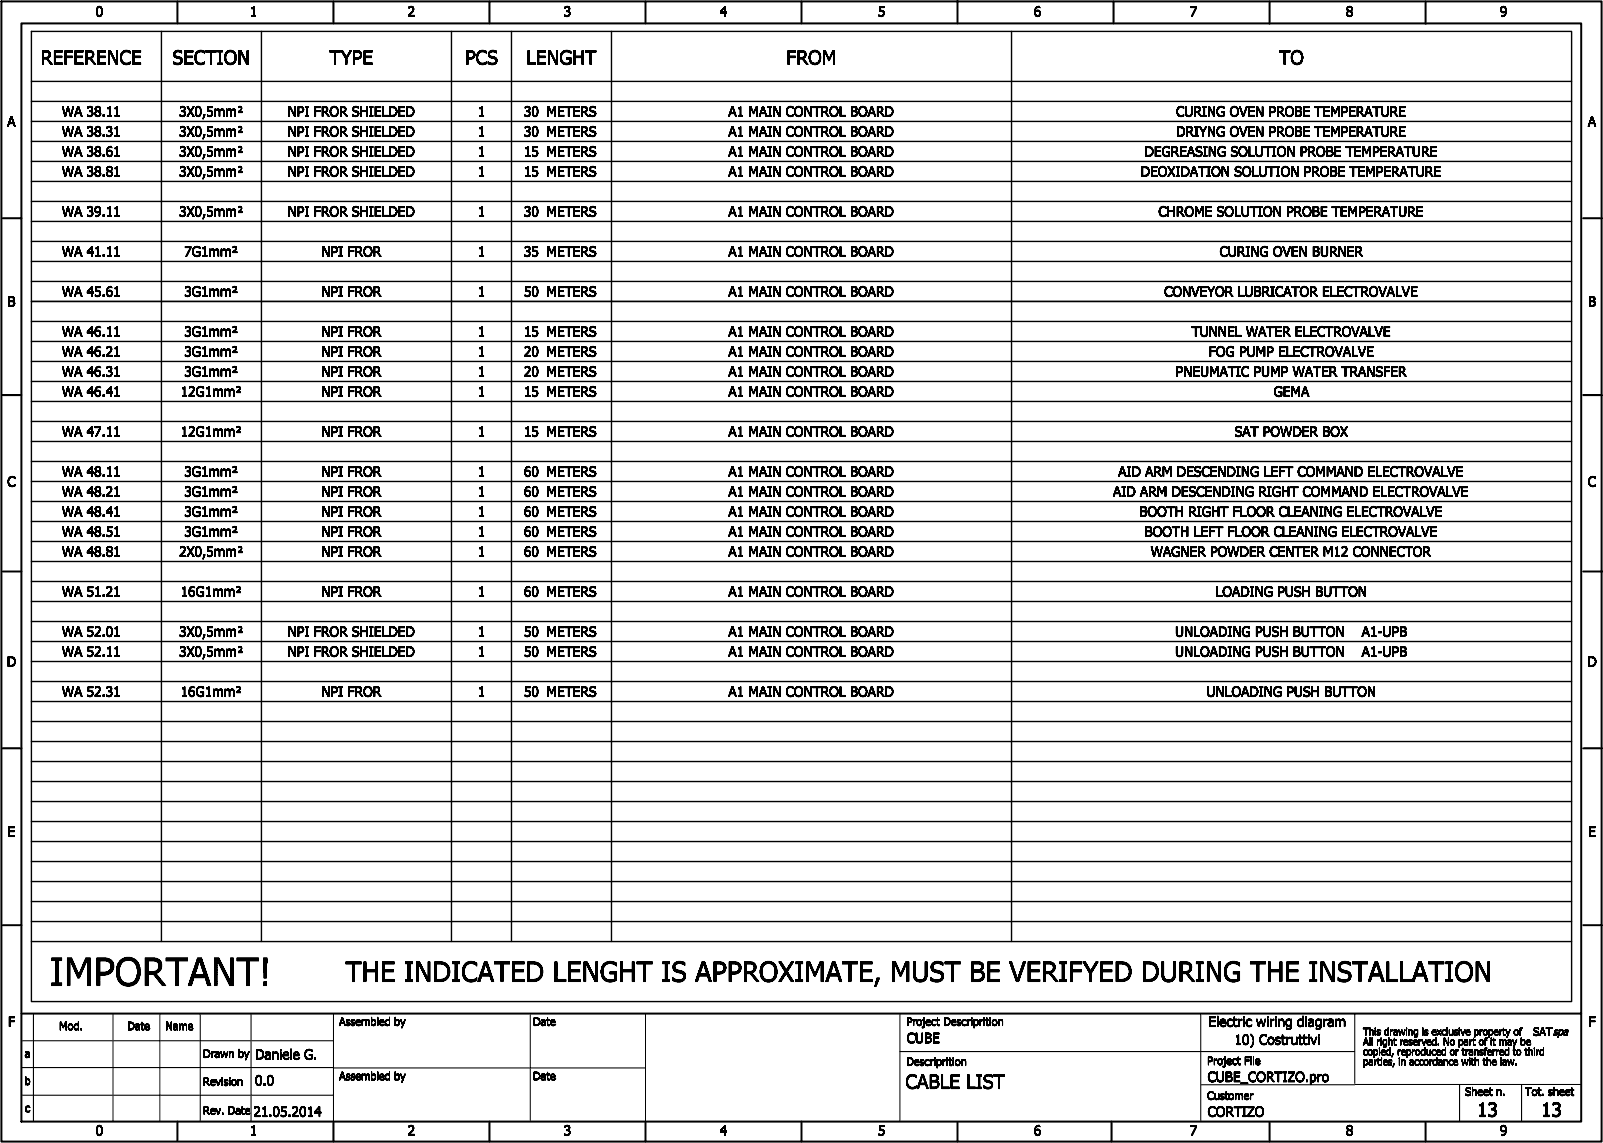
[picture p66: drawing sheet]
<svg xmlns="http://www.w3.org/2000/svg" width="401mm" height="286mm" viewBox="0 0 401 286" stroke-linecap="round" stroke-linejoin="round" font-family="sans-serif">
<defs><g id="words">
<text font-size="7" x="12.5" y="246.4">IMPORTANT!</text>
<text font-size="5" x="86.4" y="245.3">THE INDICATED LENGHT IS APPROXIMATE, MUST BE VERIFYED DURING THE INSTALLATION</text>
<g font-size="3.5">
<text x="10.2" y="16.1">REFERENCE</text>
<text x="43.1" y="16.1">SECTION</text>
<text x="82.4" y="16.1">TYPE</text>
<text x="116.3" y="16.1">PCS</text>
<text x="131.6" y="16.1">LENGHT</text>
<text x="196.6" y="16.1">FROM</text>
<text x="319.8" y="16.1">TO</text>
<text x="226.4" y="272.1">CABLE LIST</text>
<text x="369.2" y="279.1">13</text>
<text x="385.2" y="279.1">13</text>
</g>
<g font-size="2.5">
<text x="23.9" y="4.1">0</text>
<text x="62.4" y="4.1">1</text>
<text x="101.9" y="4.1">2</text>
<text x="140.9" y="4.1">3</text>
<text x="179.9" y="4.1">4</text>
<text x="219.4" y="4.1">5</text>
<text x="258.4" y="4.1">6</text>
<text x="297.4" y="4.1">7</text>
<text x="336.4" y="4.1">8</text>
<text x="374.9" y="4.1">9</text>
<text x="15.5" y="29.1">WA 38.11</text>
<text x="44.8" y="29.1">3X0,5mm²</text>
<text x="71.9" y="29.1">NPI FROR SHIELDED</text>
<text x="119.4" y="29.1">1</text>
<text x="131" y="29.1">30</text>
<text x="136.6" y="29.1">METERS</text>
<text x="182.1" y="29.1">A1 MAIN CONTROL BOARD</text>
<text x="294" y="29.1">CURING OVEN PROBE TEMPERATURE</text>
<text x="1.8" y="31.6">A</text>
<text x="15.5" y="34.1">WA 38.31</text>
<text x="44.8" y="34.1">3X0,5mm²</text>
<text x="71.9" y="34.1">NPI FROR SHIELDED</text>
<text x="119.4" y="34.1">1</text>
<text x="131" y="34.1">30</text>
<text x="136.6" y="34.1">METERS</text>
<text x="182.1" y="34.1">A1 MAIN CONTROL BOARD</text>
<text x="294" y="34.1">DRIYNG OVEN PROBE TEMPERATURE</text>
<text x="396.9" y="31.6">A</text>
<text x="15.5" y="39.1">WA 38.61</text>
<text x="44.8" y="39.1">3X0,5mm²</text>
<text x="71.9" y="39.1">NPI FROR SHIELDED</text>
<text x="119.4" y="39.1">1</text>
<text x="131" y="39.1">15</text>
<text x="136.6" y="39.1">METERS</text>
<text x="182.1" y="39.1">A1 MAIN CONTROL BOARD</text>
<text x="286.1" y="39.1">DEGREASING SOLUTION PROBE TEMPERATURE</text>
<text x="15.5" y="44.1">WA 38.81</text>
<text x="44.8" y="44.1">3X0,5mm²</text>
<text x="71.9" y="44.1">NPI FROR SHIELDED</text>
<text x="119.4" y="44.1">1</text>
<text x="131" y="44.1">15</text>
<text x="136.6" y="44.1">METERS</text>
<text x="182.1" y="44.1">A1 MAIN CONTROL BOARD</text>
<text x="285.2" y="44.1">DEOXIDATION SOLUTION PROBE TEMPERATURE</text>
<text x="15.5" y="54.1">WA 39.11</text>
<text x="44.8" y="54.1">3X0,5mm²</text>
<text x="71.9" y="54.1">NPI FROR SHIELDED</text>
<text x="119.4" y="54.1">1</text>
<text x="131" y="54.1">30</text>
<text x="136.6" y="54.1">METERS</text>
<text x="182.1" y="54.1">A1 MAIN CONTROL BOARD</text>
<text x="289.6" y="54.1">CHROME SOLUTION PROBE TEMPERATURE</text>
<text x="15.5" y="64.1">WA 41.11</text>
<text x="46.1" y="64.1">7G1mm²</text>
<text x="80.3" y="64.1">NPI FROR</text>
<text x="119.4" y="64.1">1</text>
<text x="131" y="64.1">35</text>
<text x="136.6" y="64.1">METERS</text>
<text x="182.1" y="64.1">A1 MAIN CONTROL BOARD</text>
<text x="304.9" y="64.1">CURING OVEN BURNER</text>
<text x="1.9" y="76.6">B</text>
<text x="15.5" y="74.1">WA 45.61</text>
<text x="46.1" y="74.1">3G1mm²</text>
<text x="80.3" y="74.1">NPI FROR</text>
<text x="119.4" y="74.1">1</text>
<text x="131" y="74.1">50</text>
<text x="136.6" y="74.1">METERS</text>
<text x="182.1" y="74.1">A1 MAIN CONTROL BOARD</text>
<text x="291" y="74.1">CONVEYOR LUBRICATOR ELECTROVALVE</text>
<text x="397" y="76.6">B</text>
<text x="15.5" y="84.1">WA 46.11</text>
<text x="15.5" y="89.1">WA 46.21</text>
<text x="46.1" y="84.1">3G1mm²</text>
<text x="46.1" y="89.1">3G1mm²</text>
<text x="80.3" y="84.1">NPI FROR</text>
<text x="80.3" y="89.1">NPI FROR</text>
<text x="119.4" y="84.1">1</text>
<text x="119.4" y="89.1">1</text>
<text x="131" y="84.1">15</text>
<text x="131" y="89.1">20</text>
<text x="136.6" y="84.1">METERS</text>
<text x="136.6" y="89.1">METERS</text>
<text x="182.1" y="84.1">A1 MAIN CONTROL BOARD</text>
<text x="182.1" y="89.1">A1 MAIN CONTROL BOARD</text>
<text x="297.9" y="84.1">TUNNEL WATER ELECTROVALVE</text>
<text x="302.2" y="89.1">FOG PUMP ELECTROVALVE</text>
<text x="15.5" y="94.1">WA 46.31</text>
<text x="46.1" y="94.1">3G1mm²</text>
<text x="80.3" y="94.1">NPI FROR</text>
<text x="119.4" y="94.1">1</text>
<text x="131" y="94.1">20</text>
<text x="136.6" y="94.1">METERS</text>
<text x="182.1" y="94.1">A1 MAIN CONTROL BOARD</text>
<text x="293.9" y="94.1">PNEUMATIC PUMP WATER TRANSFER</text>
<text x="15.5" y="99.1">WA 46.41</text>
<text x="45.2" y="99.1">12G1mm²</text>
<text x="80.3" y="99.1">NPI FROR</text>
<text x="119.4" y="99.1">1</text>
<text x="131" y="99.1">15</text>
<text x="136.6" y="99.1">METERS</text>
<text x="182.1" y="99.1">A1 MAIN CONTROL BOARD</text>
<text x="318.4" y="99.1">GEMA</text>
<text x="15.5" y="109.1">WA 47.11</text>
<text x="45.2" y="109.1">12G1mm²</text>
<text x="80.3" y="109.1">NPI FROR</text>
<text x="119.4" y="109.1">1</text>
<text x="131" y="109.1">15</text>
<text x="136.6" y="109.1">METERS</text>
<text x="182.1" y="109.1">A1 MAIN CONTROL BOARD</text>
<text x="308.6" y="109.1">SAT POWDER BOX</text>
<text x="15.5" y="119.1">WA 48.11</text>
<text x="46.1" y="119.1">3G1mm²</text>
<text x="80.3" y="119.1">NPI FROR</text>
<text x="119.4" y="119.1">1</text>
<text x="131" y="119.1">60</text>
<text x="136.6" y="119.1">METERS</text>
<text x="182.1" y="119.1">A1 MAIN CONTROL BOARD</text>
<text x="279.5" y="119.1">AID ARM DESCENDING LEFT COMMAND ELECTROVALVE</text>
<text x="1.8" y="121.6">C</text>
<text x="15.5" y="124.1">WA 48.21</text>
<text x="46.1" y="124.1">3G1mm²</text>
<text x="80.3" y="124.1">NPI FROR</text>
<text x="119.4" y="124.1">1</text>
<text x="131" y="124.1">60</text>
<text x="136.6" y="124.1">METERS</text>
<text x="182.1" y="124.1">A1 MAIN CONTROL BOARD</text>
<text x="278.2" y="124.1">AID ARM DESCENDING RIGHT COMMAND ELECTROVALVE</text>
<text x="396.9" y="121.6">C</text>
<text x="15.5" y="129.1">WA 48.41</text>
<text x="46.1" y="129.1">3G1mm²</text>
<text x="80.3" y="129.1">NPI FROR</text>
<text x="119.4" y="129.1">1</text>
<text x="131" y="129.1">60</text>
<text x="136.6" y="129.1">METERS</text>
<text x="182.1" y="129.1">A1 MAIN CONTROL BOARD</text>
<text x="284.8" y="129.1">BOOTH RIGHT FLOOR CLEANING ELECTROVALVE</text>
<text x="15.5" y="134.1">WA 48.51</text>
<text x="46.1" y="134.1">3G1mm²</text>
<text x="80.3" y="134.1">NPI FROR</text>
<text x="119.4" y="134.1">1</text>
<text x="131" y="134.1">60</text>
<text x="136.6" y="134.1">METERS</text>
<text x="182.1" y="134.1">A1 MAIN CONTROL BOARD</text>
<text x="286.1" y="134.1">BOOTH LEFT FLOOR CLEANING ELECTROVALVE</text>
<text x="15.5" y="139.1">WA 48.81</text>
<text x="44.8" y="139.1">2X0,5mm²</text>
<text x="80.3" y="139.1">NPI FROR</text>
<text x="119.4" y="139.1">1</text>
<text x="131" y="139.1">60</text>
<text x="136.6" y="139.1">METERS</text>
<text x="182.1" y="139.1">A1 MAIN CONTROL BOARD</text>
<text x="287.6" y="139.1">WAGNER POWDER CENTER M12 CONNECTOR</text>
<text x="15.5" y="149.1">WA 51.21</text>
<text x="45.2" y="149.1">16G1mm²</text>
<text x="80.3" y="149.1">NPI FROR</text>
<text x="119.4" y="149.1">1</text>
<text x="131" y="149.1">60</text>
<text x="136.6" y="149.1">METERS</text>
<text x="182.1" y="149.1">A1 MAIN CONTROL BOARD</text>
<text x="303.9" y="149.1">LOADING PUSH BUTTON</text>
<text x="15.5" y="159.1">WA 52.01</text>
<text x="44.8" y="159.1">3X0,5mm²</text>
<text x="71.9" y="159.1">NPI FROR SHIELDED</text>
<text x="119.4" y="159.1">1</text>
<text x="131" y="159.1">50</text>
<text x="136.6" y="159.1">METERS</text>
<text x="182.1" y="159.1">A1 MAIN CONTROL BOARD</text>
<text x="293.7" y="159.1">UNLOADING PUSH BUTTON</text>
<text x="340.4" y="159.1">A1-UPB</text>
<text x="1.7" y="166.6">D</text>
<text x="15.5" y="164.1">WA 52.11</text>
<text x="44.8" y="164.1">3X0,5mm²</text>
<text x="71.9" y="164.1">NPI FROR SHIELDED</text>
<text x="119.4" y="164.1">1</text>
<text x="131" y="164.1">50</text>
<text x="136.6" y="164.1">METERS</text>
<text x="182.1" y="164.1">A1 MAIN CONTROL BOARD</text>
<text x="293.7" y="164.1">UNLOADING PUSH BUTTON</text>
<text x="340.4" y="164.1">A1-UPB</text>
<text x="396.8" y="166.6">D</text>
<text x="15.5" y="174.1">WA 52.31</text>
<text x="45.2" y="174.1">16G1mm²</text>
<text x="80.3" y="174.1">NPI FROR</text>
<text x="119.4" y="174.1">1</text>
<text x="131" y="174.1">50</text>
<text x="136.6" y="174.1">METERS</text>
<text x="182.1" y="174.1">A1 MAIN CONTROL BOARD</text>
<text x="301.6" y="174.1">UNLOADING PUSH BUTTON</text>
<text x="1.9" y="209.1">E</text>
<text x="397" y="209.1">E</text>
<text x="2" y="256.6">F</text>
<text x="302.1" y="256.6">Electric wiring diagram</text>
<text x="397.1" y="256.6">F</text>
<text x="226.7" y="260.7">CUBE</text>
<text x="308.6" y="261.1">10) Costruttivi</text>
<text x="63.8" y="264.8">Daniele G.</text>
<text x="63.8" y="271.3">0.0</text>
<text x="301.9" y="270.4">CUBE_CORTIZO.pro</text>
<text x="63.4" y="279.1">21.05.2014</text>
<text x="301.9" y="279.1">CORTIZO</text>
<text x="23.9" y="283.8">0</text>
<text x="62.4" y="283.8">1</text>
<text x="101.9" y="283.8">2</text>
<text x="140.9" y="283.8">3</text>
<text x="179.9" y="283.8">4</text>
<text x="219.4" y="283.8">5</text>
<text x="258.4" y="283.8">6</text>
<text x="297.4" y="283.8">7</text>
<text x="336.4" y="283.8">8</text>
<text x="374.9" y="283.8">9</text>
</g>
<g font-size="2">
<text x="14.8" y="257.5">Mod.</text>
<text x="31.8" y="257.5">Date</text>
<text x="41.4" y="257.5">Name</text>
<text x="84.8" y="256.4">Assembled by</text>
<text x="133.3" y="256.4">Date</text>
<text x="226.6" y="256.4">Project Descriprition</text>
<text x="383.3" y="258.9">SATspa</text>
<text x="6.2" y="264.4">a</text>
<text x="50.8" y="264.4">Drawn by</text>
<text x="84.8" y="270">Assembled by</text>
<text x="133.3" y="270">Date</text>
<text x="226.6" y="266.4">Descriprition</text>
<text x="301.8" y="266.1">Project File</text>
<text x="6.1" y="271.2">b</text>
<text x="50.8" y="271.3">Revision</text>
<text x="301.8" y="274.9">Customer</text>
<text x="366.3" y="273.9">Sheet n.</text>
<text x="381.3" y="273.9">Tot. sheet</text>
<text x="6.2" y="278">c</text>
<text x="50.8" y="278.5">Rev. Date</text>
</g>
<g font-size="1.8">
<text x="340.7" y="258.8">This drawing is exclusive property of</text>
<text x="340.7" y="261.3">All right reserved. No part of it may be</text>
<text x="340.7" y="263.8">copied, reproduced or transferred to third</text>
<text x="340.7" y="266.3">parties, in accordance with the law.</text>
</g>
</g></defs>
<g fill="none" stroke="#000" stroke-width=".35">
<path d="M7.9 7.9h385v242.5h-385zM40.4 7.9v227.5M65.4 7.9v227.5M112.9 7.9v227.5M127.9 7.9v227.5M152.9 7.9v227.5M252.9 7.9v227.5M7.9 25.4h385M7.9 20.4h385M7.9 30.4h385M7.9 35.4h385M7.9 55.4h385"/>
<path d="M7.9 45.4h385M7.9 50.4h385M7.9 40.4h385M7.9 60.3h385M7.9 65.4h385M7.9 75.3h385M7.9 70.4h385M7.9 95.4h385M7.9 80.4h385M7.9 85.4h385M7.9 90.3h385M7.9 115.4h385"/>
<path d="M7.9 100.4h385M7.9 105.4h385M7.9 110.4h385M7.9 120.4h385M7.9 125.4h385M7.9 130.4h385M7.9 135.4h385M7.9 155.4h385M7.9 140.4h385M7.9 145.4h385M7.9 150.4h385M7.9 175.4h385"/>
<path d="M7.9 160.4h385M7.9 165.4h385M7.9 170.4h385M7.9 195.4h385M7.9 190.4h385M7.9 180.4h385M7.9 185.4h385M7.9 200.4h385M7.9 205.4h385M7.9 210.4h385M7.9 215.3h385M7.9 235.4h385"/>
<path d="M7.9 230.3h385M7.9 220.4h385M7.9 225.4h385"/>
</g>
<g fill="none" stroke="#000" stroke-width=".25">
<path d="M8.4 253.4v27M28.3 253.4v27M40 253.4v27M50.1 253.4v27M62.8 253.4v27M83.4 253.4v27M132.6 253.6v26.5M161.4 253.4v26.9M225 253.4v27M300.2 253.4v27M338.7 253.4v17.5M5.4 266.9h77.9"/>
<path d="M5.4 260.2h77.9M5.4 273.8h77.9M83.4 267h78M225 262.9h113.6M300.2 271.2h38.5M338.7 271.1h56.6M364.9 271v9.4M380.4 271v9.4"/>
</g>
<g fill="none" stroke="#000" stroke-width=".5">
<path d="M.4 .4h400v285h-400zM5.4 5.9h389.9v274.5h-389.9zM44.4 .4v5.5M83.4 .4v5.5M122.4 .4v5.5M161.4 .4v5.5M200.4 .4v5.5M239.4 .3v5.6M278.4 .4v5.5M317.4 .4v5.6M356.4 .4v5.6M.7 54.6h4.7"/>
<path d="M395.8 54.6h4.7M.7 98.8h4.7M395.8 98.8h4.7M.7 142.9h4.7M395.8 142.9h4.7M.7 187h4.7M395.8 187h4.7M.7 231.3h4.7M395.8 231.3h4.7M5.4 253.4h389.9M44.4 280.4v4.9M83.4 280.4v5"/>
<path d="M122.4 280.4v5M161.4 280.4v5M200.4 280.4v5M239.4 280.6v4.8M277.9 280.4v5M317.4 280.5v4.9M356.4 280.5v4.9"/>
</g>
<use href="#words"/>
</svg>
